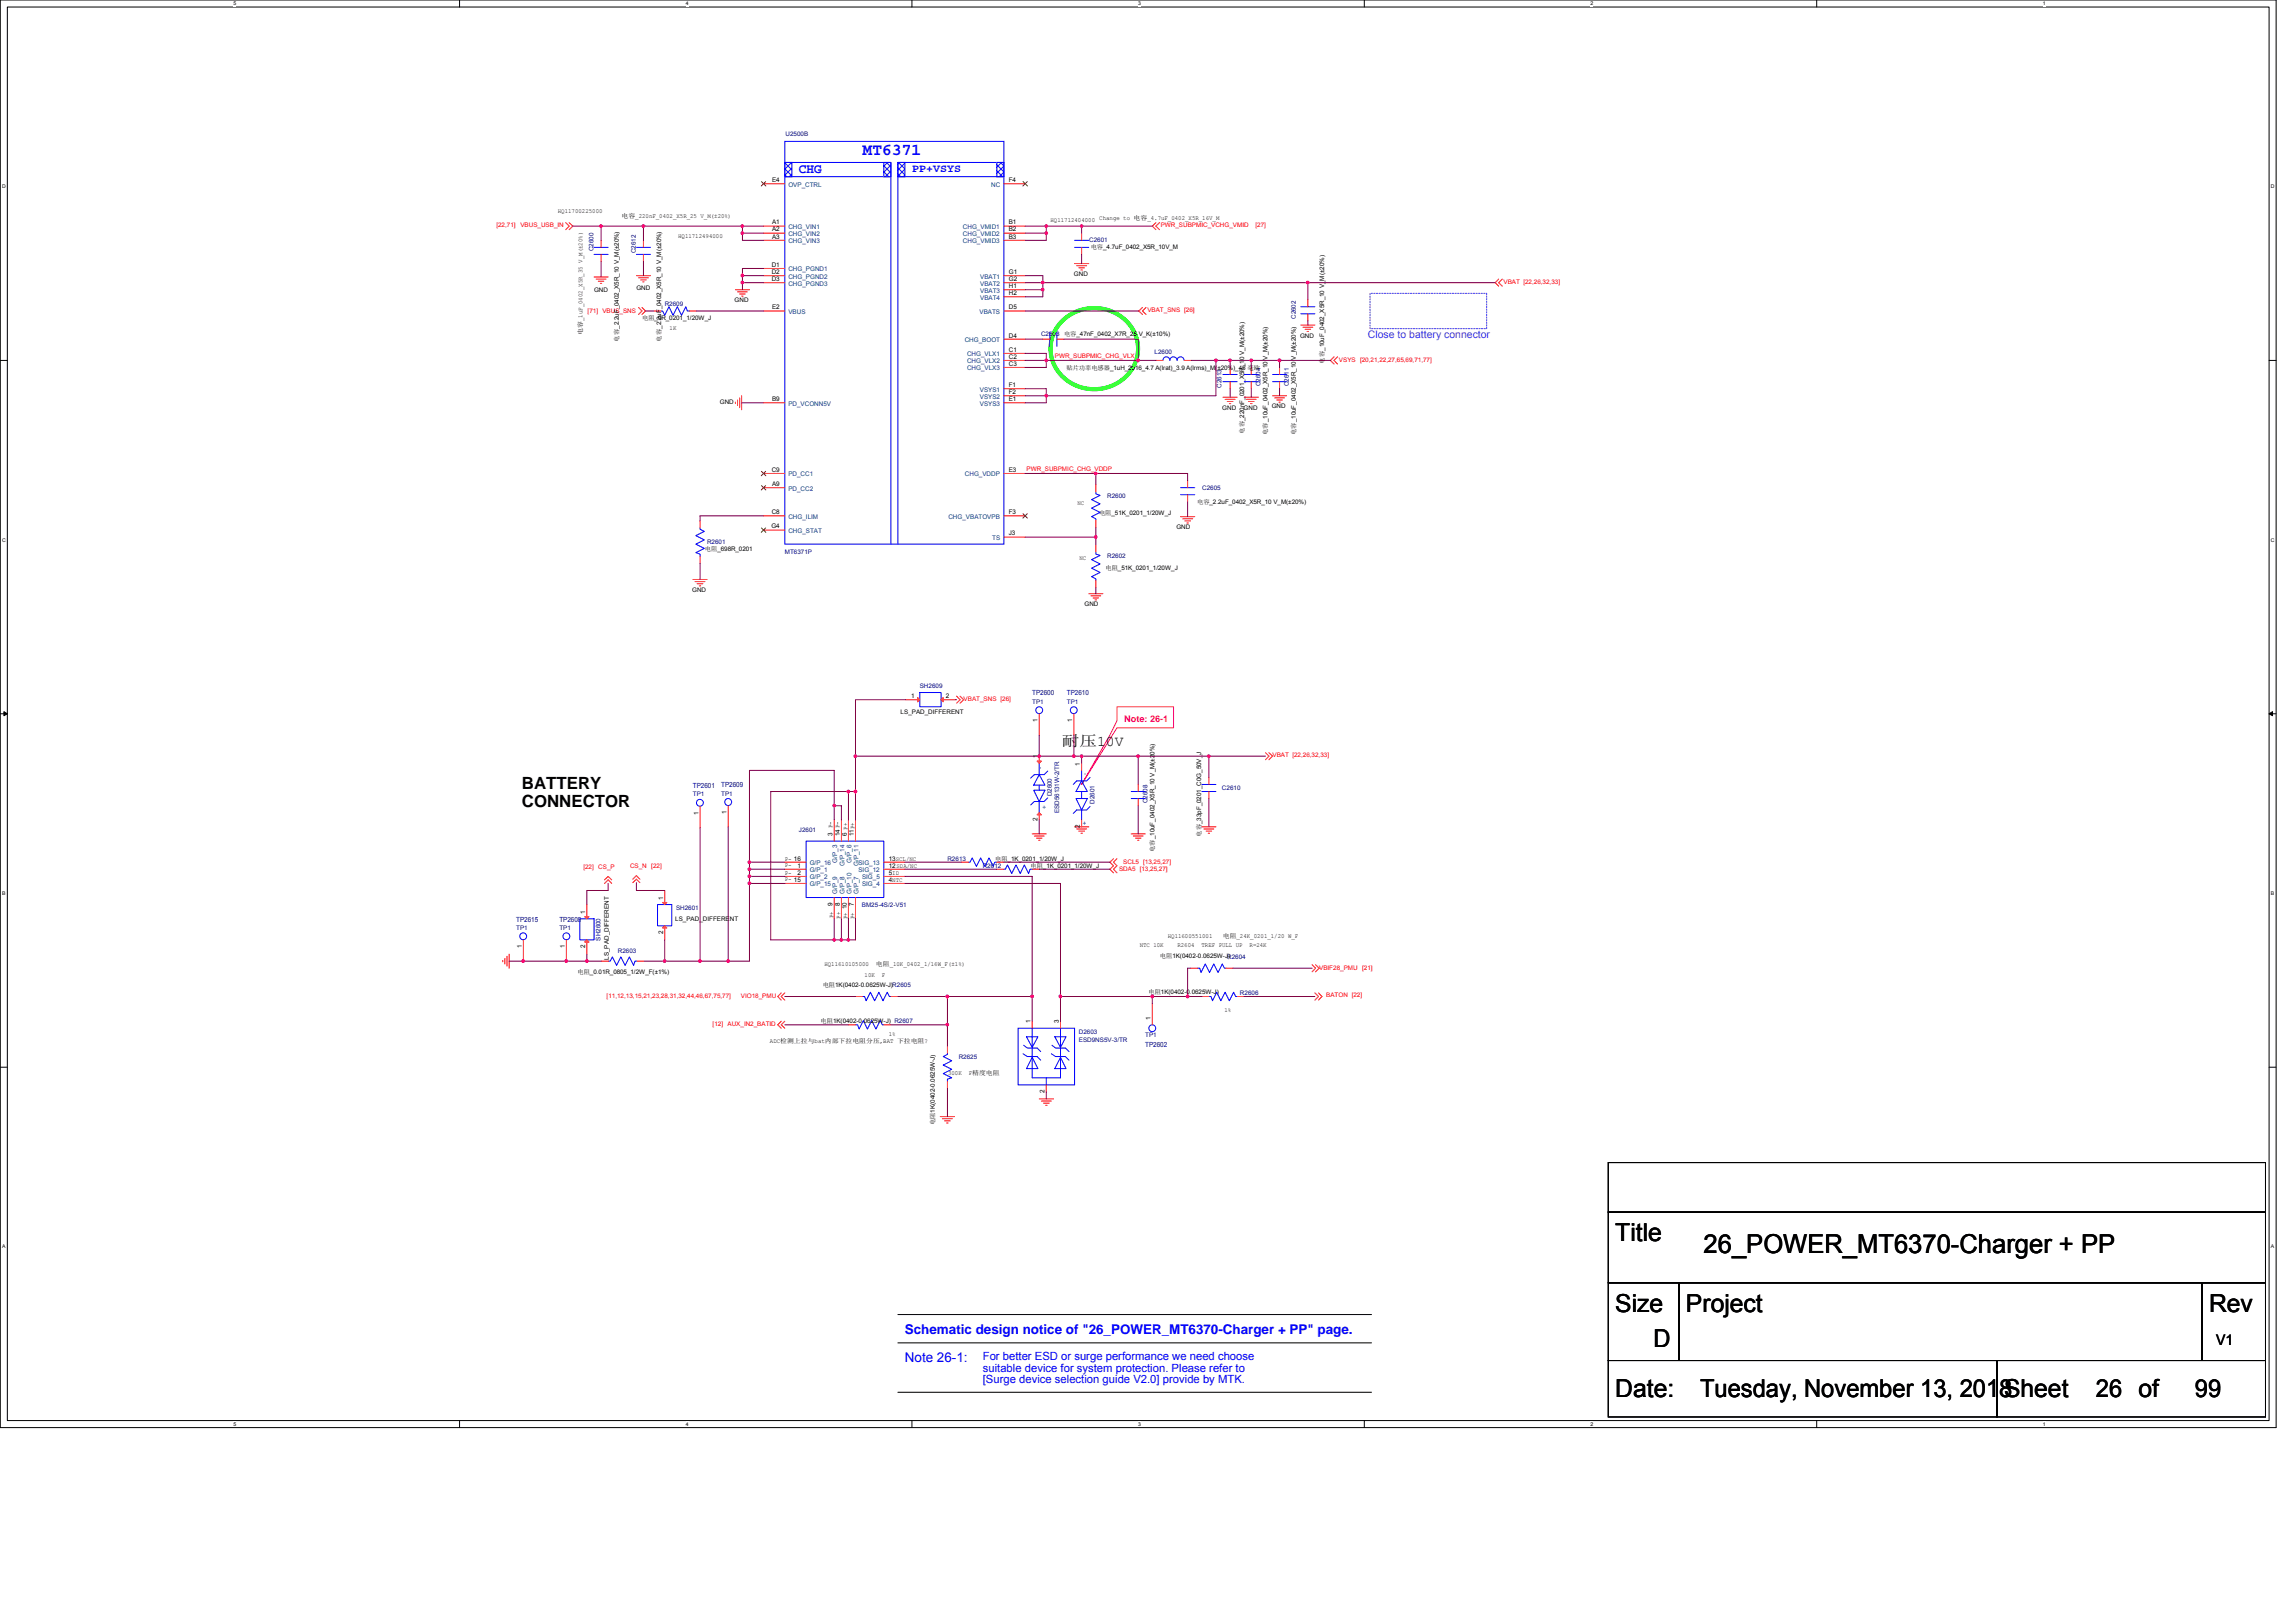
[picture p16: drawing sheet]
<svg xmlns="http://www.w3.org/2000/svg" width="297mm" height="210mm" viewBox="0 0 297 210" stroke-linecap="round" stroke-linejoin="round" font-family="sans-serif">
<defs><g id="words">
<text font-size="3.4" x="220.4" y="162.1">26_POWER_MT6370-Charger + PP</text>
<g font-size="3.2">
<text x="209" y="160.6">Title</text>
<text x="209" y="169.8">Size</text>
<text x="218.1" y="169.8">Project</text>
<text x="285.8" y="169.8">Rev</text>
<text x="213.9" y="174.3">D</text>
<text x="209" y="180.7">Date:</text>
<text x="219.9" y="180.7">Tuesday, November 13, 2018Sheet</text>
<text x="271.2" y="180.7">26 of</text>
<text x="283.9" y="180.7">99</text>
</g>
<text font-size="2.2" fill="#00f" x="111.6" y="20.1">MT6371</text>
<g font-size="2.2">
<text x="67.5" y="102.1">BATTERY</text>
<text x="67.5" y="104.4">CONNECTOR</text>
</g>
<g font-size="1.9">
<text x="137.4" y="96.5">耐压10V</text>
<text x="286.7" y="174.1">V1</text>
</g>
<g font-size="1.7" fill="#00f">
<text x="103.4" y="22.4">CHG</text>
<text x="117.1" y="172.6">Schematic design notice of &quot;26_POWER_MT6370-Charger + PP&quot; page.</text>
<text x="117.1" y="176.2">Note 26-1:</text>
</g>
<g font-size="1.5" fill="#00f">
<text x="118" y="22.2">PP+VSYS</text>
<text x="127.1" y="176">For better ESD or surge performance we need choose</text>
<text x="127.1" y="177.5">suitable device for system protection. Please refer to</text>
<text x="127.1" y="179">[Surge device selection guide V2.0] provide by MTK.</text>
</g>
<text font-size="1.4" fill="#8000ff" x="177" y="43.8">Close to battery connector</text>
<text font-size="1.2" fill="#ff0080" x="145.4" y="93.5">Note: 26-1</text>
<g font-size=".9" fill="#000080">
<text x="133.5" y="90">TP2600</text>
<text x="138" y="90">TP2610</text>
<text x="89.6" y="102">TP2601</text>
<text x="93.3" y="101.9">TP2609</text>
<text x="66.8" y="119.2">TP2615</text>
<text x="72.4" y="119.2">TP2608</text>
<text x="148.2" y="135.4">TP2602</text>
</g>
<g font-size=".8" fill="#000080">
<text x="101.6" y="17.5">U2500B</text>
<text x="76.8" y="32.5" transform="rotate(-90 76.8 32.5)">C2600</text>
<text x="82.3" y="32.8" transform="rotate(-90 82.3 32.8)">C2612</text>
<text x="140.9" y="31.3">C2601</text>
<text x="86" y="39.6">R2609</text>
<text x="167.7" y="41.3" transform="rotate(-90 167.7 41.3)">C2602</text>
<text x="134.7" y="43.5">C2603</text>
<text x="149.4" y="45.8">L2600</text>
<text x="158" y="50.1" transform="rotate(-90 158 50.1)">C2613</text>
<text x="163.1" y="50" transform="rotate(-90 163.1 50)">C2604</text>
<text x="166.7" y="50" transform="rotate(-90 166.7 50)">C2611</text>
<text x="143.2" y="64.4">R2600</text>
<text x="155.5" y="63.4">C2605</text>
<text x="91.5" y="70.4">R2601</text>
<text x="101.5" y="71.7">MT6371P</text>
<text x="143.2" y="72.1">R2602</text>
<text x="119" y="89">SH2609</text>
<text x="133.5" y="91.1">TP1</text>
<text x="138" y="91.1">TP1</text>
<text x="89.6" y="103">TP1</text>
<text x="93.3" y="103">TP1</text>
<text x="103.4" y="107.7">J2601</text>
<text x="136.1" y="103" transform="rotate(-90 136.1 103)">D2600</text>
<text x="137" y="105.2" transform="rotate(-90 137 105.2)">ESD56131W-2/TR</text>
<text x="141.6" y="104" transform="rotate(-90 141.6 104)">D2601</text>
<text x="148.5" y="103.9" transform="rotate(-90 148.5 103.9)">C2608</text>
<text x="158.1" y="102.2">C2610</text>
<text x="122.6" y="111.4">R2613</text>
<text x="127.1" y="112.3">R2612</text>
<text x="87.5" y="117.8">SH2601</text>
<text x="111.5" y="117.4">BM25-4S/2-V51</text>
<text x="66.8" y="120.3">TP1</text>
<text x="72.4" y="120.3">TP1</text>
<text x="77.7" y="121.7" transform="rotate(-90 77.7 121.7)">SH2600</text>
<text x="79.9" y="123.3">R2603</text>
<text x="158.8" y="124.1">R2604</text>
<text x="160.4" y="128.7">R2606</text>
<text x="124" y="137">R2625</text>
<text x="139.6" y="133.8">D2603</text>
<text x="139.6" y="134.9">ESD9NS5V-3/TR</text>
<text x="148.2" y="134.2">TP1</text>
</g>
<g font-size=".8">
<text x="99.9" y="23.6">E4</text>
<text x="130.5" y="23.6">F4</text>
<text x="72.2" y="27.5">HQ11700225000</text>
<text x="80.4" y="28.2">电容_220nF_0402_X5R_25 V_M(±20%)</text>
<text x="99.9" y="29">A1</text>
<text x="99.9" y="30">A2</text>
<text x="130.5" y="29">B1</text>
<text x="130.5" y="30">B2</text>
<text x="135.9" y="28.8">HQ11712404000</text>
<text x="142.2" y="28.4">Change to 电容_4.7uF_0402_X5R_16V_M</text>
<text x="87.7" y="30.8">HQ11712494000</text>
<text x="99.8" y="34.5">D1</text>
<text x="99.8" y="35.5">D2</text>
<text x="99.9" y="30.9">A3</text>
<text x="130.5" y="30.9">B3</text>
<text x="130.5" y="35.5">G1</text>
<text x="138.9" y="35.7">GND</text>
<text x="141.1" y="32.3">电容_4.7uF_0402_X5R_10V_M</text>
<text x="76.9" y="37.7">GND</text>
<text x="82.3" y="37.6">GND</text>
<text x="83.1" y="41.4">电阻_0R_0201_1/20W_J</text>
<text x="95" y="39.1">GND</text>
<text x="99.8" y="36.4">D3</text>
<text x="99.9" y="40">E2</text>
<text x="130.5" y="36.4">G2</text>
<text x="130.5" y="37.3">H1</text>
<text x="130.5" y="38.2">H2</text>
<text x="130.5" y="40">D5</text>
<text x="75.3" y="43.3" transform="rotate(-90 75.3 43.3)">电容_1uF_0402_X5R_35 V_M(±20%)</text>
<text x="80" y="44.2" transform="rotate(-90 80 44.2)">电容_2.2uF_0402_X5R_10 V_M(±20%)</text>
<text x="85.5" y="44.2" transform="rotate(-90 85.5 44.2)">电容_2.2uF_0402_X5R_10 V_M(±20%)</text>
<text x="86.6" y="42.7">1K</text>
<text x="130.5" y="43.7">D4</text>
<text x="130.5" y="45.5">C1</text>
<text x="130.5" y="46.4">C2</text>
<text x="130.5" y="47.3">C3</text>
<text x="137.7" y="43.5">电容_47nF_0402_X7R_25 V_K(±10%)</text>
<text x="138" y="47.8">贴片功率电感器_1uH_2016_4.7 A(lrat)_3.9 A(lrms)_M(±20%)_45 毫欧</text>
<text x="168.2" y="43.7">GND</text>
<text x="171.3" y="47.1" transform="rotate(-90 171.3 47.1)">电容_10uF_0402_X5R_10 V_M(±20%)</text>
<text x="93.1" y="52.3">GND</text>
<text x="99.9" y="51.9">B9</text>
<text x="130.5" y="50.1">F1</text>
<text x="130.5" y="51">F2</text>
<text x="130.5" y="51.9">E1</text>
<text x="158.1" y="53">GND</text>
<text x="160.9" y="53">GND</text>
<text x="164.5" y="52.8">GND</text>
<text x="161" y="56.1" transform="rotate(-90 161 56.1)">电容_220nF_0201_X5R_10 V_M(±20%)</text>
<text x="164" y="56.3" transform="rotate(-90 164 56.3)">电容_10uF_0402_X5R_10 V_M(±20%)</text>
<text x="167.7" y="56.3" transform="rotate(-90 167.7 56.3)">电容_10uF_0402_X5R_10 V_M(±20%)</text>
<text x="99.8" y="61">C9</text>
<text x="99.9" y="62.9">A9</text>
<text x="130.5" y="61">E3</text>
<text x="139.4" y="65.3">NC</text>
<text x="154.9" y="65.2">电容_2.2uF_0402_X5R_10 V_M(±20%)</text>
<text x="91.2" y="71.3">电阻_698R_0201</text>
<text x="99.8" y="68.4">G4</text>
<text x="99.8" y="66.5">C8</text>
<text x="130.5" y="66.5">F3</text>
<text x="130.5" y="69.3">J3</text>
<text x="142.2" y="66.7">电阻_51K_0201_1/20W_J</text>
<text x="152.2" y="68.5">GND</text>
<text x="89.6" y="76.6">GND</text>
<text x="139.7" y="72.5">NC</text>
<text x="143" y="73.7">电阻_51K_0201_1/20W_J</text>
<text x="140.3" y="78.4">GND</text>
<text x="116.5" y="92.3">LS_PAD_DIFFERENT</text>
<text x="117.9" y="90.3">1</text>
<text x="122.4" y="90.3">2</text>
<text x="134.2" y="93.4" transform="rotate(-90 134.2 93.4)">1</text>
<text x="138.7" y="93.4" transform="rotate(-90 138.7 93.4)">1</text>
<text x="134.2" y="98.1" transform="rotate(-90 134.2 98.1)">1</text>
<text x="139.7" y="99" transform="rotate(-90 139.7 99)">1</text>
<text x="90.4" y="105.4" transform="rotate(-90 90.4 105.4)">1</text>
<text x="94" y="105.3" transform="rotate(-90 94 105.3)">1</text>
<text x="134.2" y="106.2" transform="rotate(-90 134.2 106.2)">2</text>
<text x="139.7" y="107.1" transform="rotate(-90 139.7 107.1)">2</text>
<text x="101.5" y="112.2">P-</text>
<text x="101.5" y="113.2">P-</text>
<text x="101.5" y="111.4">P- 16</text>
<text x="103.2" y="112.2">1</text>
<text x="103.2" y="113.2">2</text>
<text x="107.7" y="108.2" transform="rotate(-90 107.7 108.2)">3 P-</text>
<text x="108.6" y="108.2" transform="rotate(-90 108.6 108.2)">14P-</text>
<text x="109.6" y="108.2" transform="rotate(-90 109.6 108.2)">6 P+</text>
<text x="110.5" y="108.2" transform="rotate(-90 110.5 108.2)">11P+</text>
<text x="115" y="113.2">5ID</text>
<text x="115" y="112.2">12SDA/NC</text>
<text x="115" y="111.3">13SCL/NC</text>
<text x="128.8" y="111.4">电阻_1K_0201_1/20W_J</text>
<text x="133.3" y="112.3">电阻_1K_0201_1/20W_J</text>
<text x="149.4" y="110.2" transform="rotate(-90 149.4 110.2)">电容_10uF_0402_X5R_10 V_M(±20%)</text>
<text x="155.4" y="108.3" transform="rotate(-90 155.4 108.3)">电容_33pF_0201_C0G_50V_J</text>
<text x="75.7" y="118.2" transform="rotate(-90 75.7 118.2)">1</text>
<text x="85.8" y="116.4" transform="rotate(-90 85.8 116.4)">1</text>
<text x="87.4" y="119.1">LS_PAD_DIFFERENT</text>
<text x="101.5" y="114">P- 15</text>
<text x="107.7" y="117.2" transform="rotate(-90 107.7 117.2)">9</text>
<text x="107.8" y="118.8" transform="rotate(-90 107.8 118.8)">P+</text>
<text x="108.6" y="117.2" transform="rotate(-90 108.6 117.2)">8</text>
<text x="108.7" y="118.9" transform="rotate(-90 108.7 118.9)">P+</text>
<text x="109.6" y="119" transform="rotate(-90 109.6 119)">P+ 10</text>
<text x="110.5" y="117.2" transform="rotate(-90 110.5 117.2)">7</text>
<text x="110.5" y="119" transform="rotate(-90 110.5 119)">P+</text>
<text x="115" y="114.1">4NTC</text>
<text x="67.5" y="122.7" transform="rotate(-90 67.5 122.7)">1</text>
<text x="73.1" y="122.7" transform="rotate(-90 73.1 122.7)">1</text>
<text x="74.7" y="126">电阻_0.01R_0805_1/2W_F(±1%)</text>
<text x="75.7" y="122.7" transform="rotate(-90 75.7 122.7)">2</text>
<text x="78.8" y="124.2" transform="rotate(-90 78.8 124.2)">LS_PAD_DIFFERENT</text>
<text x="85.8" y="120.9" transform="rotate(-90 85.8 120.9)">2</text>
<text x="106.7" y="125">HQ11610105000</text>
<text x="113.3" y="125">电阻_10K_0402_1/16W_F(±1%)</text>
<text x="147.4" y="122.5">NTC 10K</text>
<text x="150.1" y="124">电阻1K(0402-0.0625W-J)</text>
<text x="151.1" y="121.3">HQ11600551001</text>
<text x="152.3" y="122.5">R2604</text>
<text x="155.4" y="122.5">TREF PULL UP</text>
<text x="158.2" y="121.3">电阻_24K_0201_1/20 W_F</text>
<text x="161.7" y="122.5">R=24K</text>
<text x="106.4" y="127.6">电阻1K(0402-0.0625W-J)R2605</text>
<text x="111.9" y="126.5">10K</text>
<text x="114.1" y="126.5">F</text>
<text x="148.6" y="128.5">电阻1K(0402-0.0625W-J)</text>
<text x="148.9" y="132" transform="rotate(-90 148.9 132)">1</text>
<text x="158.4" y="130.9">1%</text>
<text x="99.6" y="135">ADC检测上拉与bat内部下拉电阻分压,BAT 下拉电阻?</text>
<text x="106.2" y="132.4">电阻1K(0402-0.0625W-J) R2607</text>
<text x="115" y="134">1%</text>
<text x="133.3" y="132.4" transform="rotate(-90 133.3 132.4)">1</text>
<text x="137" y="132.4" transform="rotate(-90 137 132.4)">3</text>
<text x="122.7" y="139.1">300K</text>
<text x="125.3" y="139.1">F精度电阻</text>
<text x="135.1" y="141.4" transform="rotate(-90 135.1 141.4)">2</text>
<text x="120.9" y="145.6" transform="rotate(-90 120.9 145.6)">电阻1K(0402-0.0625W-J)</text>
</g>
<g font-size=".8" fill="#f00">
<text x="64.2" y="29.4">[22,71]</text>
<text x="67.3" y="29.4">VBUS_USB_IN</text>
<text x="150.2" y="29.4">PWR_SUBPMIC_VCHG_VMID</text>
<text x="162.4" y="29.4">[27]</text>
<text x="76" y="40.5">[71] VBUS_SNS</text>
<text x="148.4" y="40.4">VBAT_SNS [26]</text>
<text x="194.5" y="36.7">VBAT [22,26,32,33]</text>
<text x="136.5" y="46.3">PWR_SUBPMIC_CHG_VLX</text>
<text x="173.2" y="46.8">VSYS [20,21,22,27,65,69,71,77]</text>
<text x="132.8" y="61">PWR_SUBPMIC_CHG_VDDP</text>
<text x="124.7" y="90.7">VBAT_SNS [26]</text>
<text x="164.6" y="98">VBAT [22,26,32,33]</text>
<text x="75.5" y="112.5">[22]</text>
<text x="77.4" y="112.5">CS_P</text>
<text x="81.5" y="112.3">CS_N</text>
<text x="84.3" y="112.3">[22]</text>
<text x="144.8" y="112.6">SDA5 [13,25,27]</text>
<text x="145.3" y="111.8">SCL5 [13,25,27]</text>
<text x="170.7" y="125.5">VBIF28_PMU</text>
<text x="176.2" y="125.5">[21]</text>
<text x="78.5" y="129.2">[11,12,13,15,21,23,28,31,32,44,46,67,75,77]</text>
<text x="95.9" y="129.2">VIO18_PMU</text>
<text x="171.6" y="129">BATON [22]</text>
<text x="92.2" y="132.8">[12]</text>
<text x="94.1" y="132.8">AUX_IN2_BATID</text>
</g>
<g font-size=".8" fill="#004080">
<text x="102" y="24.2">OVP_CTRL</text>
<text x="102" y="29.6">CHG_VIN1</text>
<text x="124.6" y="29.6">CHG_VMID1</text>
<text x="128.2" y="24.2">NC</text>
<text x="102" y="30.5">CHG_VIN2</text>
<text x="102" y="31.5">CHG_VIN3</text>
<text x="102" y="35.1">CHG_PGND1</text>
<text x="124.6" y="30.5">CHG_VMID2</text>
<text x="124.6" y="31.5">CHG_VMID3</text>
<text x="102" y="36">CHG_PGND2</text>
<text x="102" y="37">CHG_PGND3</text>
<text x="102" y="40.6">VBUS</text>
<text x="126.7" y="40.6">VBATS</text>
<text x="126.8" y="36">VBAT1</text>
<text x="126.8" y="37">VBAT2</text>
<text x="126.8" y="37.9">VBAT3</text>
<text x="126.8" y="38.8">VBAT4</text>
<text x="124.8" y="44.3">CHG_BOOT</text>
<text x="125.1" y="46.1">CHG_VLX1</text>
<text x="125.1" y="47">CHG_VLX2</text>
<text x="125.1" y="47.9">CHG_VLX3</text>
<text x="102" y="52.5">PD_VCONN5V</text>
<text x="126.8" y="50.7">VSYS1</text>
<text x="126.8" y="51.6">VSYS2</text>
<text x="126.8" y="52.5">VSYS3</text>
<text x="102" y="61.6">PD_CC1</text>
<text x="102" y="63.5">PD_CC2</text>
<text x="124.8" y="61.6">CHG_VDDP</text>
<text x="102" y="67.1">CHG_ILIM</text>
<text x="102" y="69">CHG_STAT</text>
<text x="122.7" y="67.1">CHG_VBATOVPB</text>
<text x="128.4" y="69.9">TS</text>
<text x="134.8" y="99.5" transform="rotate(-90 134.8 99.5)">-</text>
<text x="140.6" y="100.3" transform="rotate(-90 140.6 100.3)">-</text>
<text x="135.4" y="104.7" transform="rotate(-90 135.4 104.7)">+</text>
<text x="140.6" y="106.7" transform="rotate(-90 140.6 106.7)">+</text>
<text x="104.8" y="112.8">G/P_1</text>
<text x="104.8" y="113.8">G/P_2</text>
<text x="104.8" y="111.9">G/P_16</text>
<text x="108.3" y="111.6" transform="rotate(-90 108.3 111.6)">G/P_3</text>
<text x="109.2" y="112" transform="rotate(-90 109.2 112)">G/P_14</text>
<text x="110.1" y="111.6" transform="rotate(-90 110.1 111.6)">G/P_6</text>
<text x="111.1" y="112.8">SIG_12</text>
<text x="111.1" y="111.9">SIG_13</text>
<text x="111.1" y="112" transform="rotate(-90 111.1 112)">G/P_11</text>
<text x="111.5" y="113.8">SIG_5</text>
<text x="104.8" y="114.7">G/P_15</text>
<text x="108.3" y="115.7" transform="rotate(-90 108.3 115.7)">G/P_9</text>
<text x="109.2" y="115.7" transform="rotate(-90 109.2 115.7)">G/P_8</text>
<text x="110.1" y="115.7" transform="rotate(-90 110.1 115.7)">G/P_10</text>
<text x="111.1" y="115.7" transform="rotate(-90 111.1 115.7)">G/P_7</text>
<text x="111.5" y="114.7">SIG_4</text>
</g>
<g font-size=".7">
<text x="30.2" y=".7">5</text>
<text x="88.7" y=".7">4</text>
<text x="147.2" y=".7">3</text>
<text x="205.8" y=".7">2</text>
<text x="264.3" y=".7">1</text>
<text x=".3" y="24.4">D</text>
<text x="293.8" y="24.4">D</text>
<text x=".3" y="70.1">C</text>
<text x="293.8" y="70.1">C</text>
<text x=".3" y="115.8">B</text>
<text x="293.8" y="115.8">B</text>
<text x=".3" y="161.5">A</text>
<text x="293.8" y="161.5">A</text>
<text x="30.2" y="184.5">5</text>
<text x="88.7" y="184.5">4</text>
<text x="147.2" y="184.5">3</text>
<text x="205.8" y="184.5">2</text>
<text x="264.3" y="184.5">1</text>
</g>
</g></defs>
<path d="M0 0h294.5v184.7h-294.5zM.9 .9h292.7v182.9h-292.7z" fill="none" stroke="#000" stroke-width=".13"/>
<g fill="#fff">
<path d="M30.2 .1h.4v.7h-.4z"/>
<path d="M30.2 183.9h.4v.7h-.4z"/>
</g>
<path d="M59.5 0v.9M59.5 183.8v.9" fill="none" stroke="#000" stroke-width=".13"/>
<g fill="#fff">
<path d="M88.7 .1h.4v.7h-.4z"/>
<path d="M88.7 183.9h.4v.7h-.4z"/>
</g>
<path d="M118 0v.9M118 183.8v.9" fill="none" stroke="#000" stroke-width=".13"/>
<g fill="#fff">
<path d="M147.2 .1h.4v.7h-.4z"/>
<path d="M147.2 183.9h.4v.7h-.4z"/>
</g>
<path d="M176.5 0v.9M176.5 183.8v.9" fill="none" stroke="#000" stroke-width=".13"/>
<g fill="#fff">
<path d="M205.8 .1h.3v.7h-.3z"/>
<path d="M205.8 183.9h.3v.7h-.3z"/>
</g>
<path d="M235 0v.9M235 183.8v.9" fill="none" stroke="#000" stroke-width=".13"/>
<g fill="#fff">
<path d="M264.3 .1h.3v.7h-.3z"/>
<path d="M264.3 183.9h.3v.7h-.3z"/>
<path d="M.3 23.8h.4v.7h-.4z"/>
<path d="M293.8 23.8h.5v.7h-.5z"/>
<path d="M.3 69.5h.4v.7h-.4z"/>
<path d="M293.8 69.5h.5v.7h-.5z"/>
</g>
<path d="M0 46.6h.9M293.6 46.6h.9" fill="none" stroke="#000" stroke-width=".13"/>
<g fill="#fff">
<path d="M.3 115.2h.4v.8h-.4z"/>
<path d="M293.8 115.2h.4v.8h-.4z"/>
</g>
<path d="M0 92.4h.9M293.6 92.4h.9" fill="none" stroke="#000" stroke-width=".13"/>
<path d="M.5 92.1l.4 .3-.4 .2zM293.6 92.4l.4-.3v.5z" fill="#000" stroke="#000" stroke-width=".13"/>
<g fill="#fff">
<path d="M.3 160.9h.4v.8h-.4z"/>
<path d="M293.8 160.9h.4v.8h-.4z"/>
</g>
<path d="M0 138.1h.9M293.6 138.1h.9M208.1 156.8h85v9.2h-85zM208.1 150.4h85v6.4h-85zM116.2 170.1h61.2M116.2 173.7h61.2M208.1 166h9.1v10h-9.1zM208.1 176h50.3v7.3h-50.3zM217.2 166h67.7v10h-67.7zM258.4 176h34.7v7.3h-34.7zM284.9 166h8.2v10h-8.2zM116.2 180.1h61.2" fill="none" stroke="#000" stroke-width=".13"/>
<path d="M177.2 38h15.1v4.5h-15.1z" fill="none" stroke="#8000ff" stroke-width=".13" stroke-dasharray=".2 .2"/>
<path d="M137.6 41.4a5.9 5.9 0 0 1 9.3 2 5.3 5.3 0 0 1-5.3 7 5.3 5.3 0 0 1-5.4-7l.3-.7 .5-.7z" fill="none" stroke="#0f0" stroke-width=".53"/>
<path d="M144.5 91.4h7.3v2.8h-7.3l-4.6 7.3 3.7-6.4 .9-1.8z" fill="none" stroke="#ff0080" stroke-width=".13"/>
<g fill="none" stroke="#f00" stroke-width=".13">
<path d="M73.2 28.8l.4 .5-.4 .4M73.6 28.8l.5 .5-.5 .4M76.9 35.8h1.8M77.1 36.1h1.3M77.4 36.4h.7M77.7 36.7h.1M82.3 35.7h1.9M82.6 35.9h1.3M82.6 39.8l.5 .4-.5 .5M82.9 36.2h.7M83.1 39.8l.4 .4-.4 .5M83.2 36.5h.1"/>
<path d="M95.1 37.5h1.9M95.4 37.8h1.3M95.7 38h.7M95.9 38.3h.2M139 34.1h1.9M139.3 34.4h1.3M139.6 34.6h.7M139.8 34.9h.2M147.8 39.8l-.5 .4 .5 .5M148.3 39.8l-.5 .4 .5 .5M149.5 28.8l-.4 .5 .4 .4M150 28.8l-.5 .5 .5 .4"/>
<path d="M193.9 36.1l-.5 .5 .5 .4M194.3 36.1l-.4 .5 .4 .4M95.1 52v.2M95.4 51.8v.7M95.7 51.5v1.2M95.9 51.2v1.8M158.2 51.4h1.9M158.5 51.7h1.3M158.8 51.9h.7M159 52.2h.2M161 51.4h1.8M161.2 51.7h1.3"/>
<path d="M161.5 51.9h.7M161.8 52.2h.2M164.6 51.2h1.9M164.9 51.5h1.3M165.2 51.8h.7M165.5 52h.1M168.3 42.1h1.8M168.6 42.3h1.2M168.8 42.6h.8M169.1 42.9h.2M172.6 46.2l-.5 .4 .5 .5M173 46.2l-.4 .4 .4 .5"/>
<path d="M89.6 75h1.9M89.9 75.2h1.3M90.2 75.5h.7M90.5 75.8h.2M140.9 76.8h1.8M141.1 77.1h1.3M141.4 77.4h.7M141.7 77.6h.2M152.7 66.8h1.9M153 67.1h1.3M153.3 67.4h.7M153.6 67.7h.2"/>
<path d="M123.8 90.1l.4 .4-.4 .5M124.2 90.1l.5 .4-.5 .5M134.4 92.4v2.7M138.9 92.4v2.7M163.7 97.4l.5 .4-.5 .5M164.2 97.4l.4 .4-.4 .5M78.2 113.8l.5-.4 .4 .4M78.2 114.3l.5-.5 .4 .5M81.9 113.7l.4-.4 .5 .4M81.9 114.2l.4-.5 .5 .5M133.5 107.9h1.9M133.8 108.2h1.3"/>
<path d="M134.1 108.4h.7M134.4 108.7h.2M139 107h1.9M139.3 107.3h1.3M139.6 107.5h.7M139.8 107.8h.2M144.1 111.1l-.5 .4 .5 .5-.5 .5 .5 .4M144.5 111.1l-.4 .4 .4 .5-.4 .5 .4 .4M146.3 107.9h1.9M146.6 108.2h1.3M146.9 108.4h.7M147.2 108.7h.1"/>
<path d="M155.5 107h1.8M155.8 107.3h1.2M156 107.5h.8M156.3 107.8h.2M65 124.3v.1M65.3 124v.7M65.6 123.7v1.3M65.9 123.4v1.9M67.7 121.6v2.8M101.1 128.5l-.5 .4 .5 .5M101.1 132.1l-.5 .5 .5 .4M101.5 128.5l-.4 .4 .4 .5"/>
<path d="M101.5 132.1l-.4 .5 .4 .4M110.7 128.9h.9M115.2 128.9h1M133.5 132.1v.9M137.2 132.1v.9M169.8 124.8l.4 .5-.4 .4M170.1 128.5l.5 .4-.5 .5M170.2 124.8l.5 .5-.5 .4M170.6 128.5l.4 .4-.4 .5M121.6 144.5h1.9M121.9 144.7h1.3M122.2 145h.7"/>
<path d="M122.5 145.3h.2M134.4 142.2h1.9M134.7 142.5h1.3M135 142.7h.7M135.3 143h.2M135.4 140.4v.9"/>
</g>
<g fill="none" stroke="#00f" stroke-width=".13">
<path d="M101.5 22.9h13.7M134.4 92.4h.1M138.9 92.4h.1M67.7 121.6h.1M111.6 128.9h.1M111.6 128.9h.3l.2 .6 .5-1.1 .6 1.1 .5-1.1 .5 1.1 .6-1.1 .3 .5h.1M115.2 128.9h.1M131.7 133h7.3v7.4h-7.3zM132.4 136.3l.5 .4h1.3l.4 .5M132.4 135.2l.5 .4h1.3l.4 .5M132.8 134.1h1.5l-.8 1.4zM133.5 133v6.4h1.9"/>
<path d="M133.5 136.8l.8 1.5h-1.5zM135.4 139.4v1M136 136.3l.6 .4h1.2l.5 .5M136.1 135.2l.5 .4h1.2l.5 .5M136.5 134.1h1.4l-.7 1.4zM137.2 133v6.4h-1.8M137.2 136.8l.7 1.5h-1.4z"/>
<circle cx="134.4" cy="91.9" r=".45"/>
<circle cx="138.9" cy="91.9" r=".45"/>
<circle cx="67.7" cy="121.1" r=".45"/>
</g>
<path d="M114.3 21h.9v1.9h-.9z" fill="#fff"/>
<path d="M114.3 21h.9v1.9h-.9z" fill-rule="evenodd" fill="#00f" stroke="#00f" stroke-width=".13"/>
<path d="M101.5 21h.9v1.9h-.9z" fill="#fff"/>
<path d="M101.5 21h.9v1.9h-.9z" fill-rule="evenodd" fill="#00f" stroke="#00f" stroke-width=".13"/>
<path d="M116.2 21h.9v1.9h-.9z" fill="#fff"/>
<path d="M116.2 21h.9v1.9h-.9z" fill-rule="evenodd" fill="#00f" stroke="#00f" stroke-width=".13"/>
<path d="M116.2 21h13.7" fill="none" stroke="#00f" stroke-width=".13"/>
<path d="M129 21h.9v1.9h-.9z" fill="#fff"/>
<path d="M129 21h.9v1.9h-.9z" fill-rule="evenodd" fill="#00f" stroke="#00f" stroke-width=".13"/>
<g fill="none" stroke="#00f" stroke-width=".13">
<path d="M101.5 18.3h28.4v52.1h-28.4zM76.9 32h1.8M76.9 32.9h1.8M77.8 32h.1M77.8 32.9h.1M82.3 32h1.9M82.3 32.9h1.9M83.2 32h.1M83.2 32.9h.1M101.5 21h13.7v49.4M116.2 22.9h13.7M116.2 21v49.4"/>
<path d="M139 31.1h1.9M139 32h1.9M139.9 31.1h.1M139.9 32h.1M168.3 39.7h1.8M169.2 39.7h.1M85.5 40.2h.1M85.5 40.2h.2l.3 .6 .5-1.1 .6 1.1 .5-1.1 .6 1.1 .5-1.1 .2 .5h.3M89.2 40.2h.1M135.8 43.9h.1M135.8 43v1.8M136.7 43v1.8"/>
<path d="M136.7 43.9h.1M150.4 46.6h.1M150.4 46.6a.44 .44 0 0 1 .5-.4 .44 .44 0 0 1 .4 .4M151.4 46.6a.46 .46 0 0 1 .4-.4 .46 .46 0 0 1 .5 .4M152.3 46.6a.44 .44 0 0 1 .4-.4 .44 .44 0 0 1 .5 .4M153.2 46.6h.1M158.2 48.5h1.9M158.2 49.4h1.9M159.1 48.5h.1M159.1 49.4h.1M161 48.5h1.8M161 49.4h1.8"/>
<path d="M161.9 48.5h.1M161.9 49.4h.1M164.6 48.5h1.9M164.6 49.4h1.9M165.5 48.5h.1M165.5 49.4h.1M168.3 40.6h1.8M169.2 40.6h.1M90.6 72h.1M90.6 68.3h.1M90.6 68.3v.2l.5 .2-1.1 .6 1.1 .5-1.1 .6 1.1 .6-1.1 .5 .6 .2v.3M141.8 63.6h.1"/>
<path d="M141.8 67.3h.1M141.8 63.6v.3l.5 .2-1.1 .5 1.1 .6-1.1 .5 1.1 .6-1.1 .5 .6 .3v.2M141.8 71.4h.1M141.8 75.1h.1M141.8 71.4v.3l.5 .2-1.1 .5 1.1 .6-1.1 .5 1.1 .6-1.1 .5 .6 .3v.2M152.7 63.1h1.9M152.7 64h1.9M153.6 63.1h.1M153.6 64h.1M119 90.5h.1M119 89.6h2.7v1.8h-2.7zM121.7 90.5h.1"/>
<path d="M134.4 98.7v1.5M135.5 99.8l-.4 .4h-1.3l-.5 .5M139.9 99.7v1.3M75 118.9h1.9v2.7h-1.9zM75.9 118.9h.1M85.1 117h1.8v2.8h-1.8zM86 119.8h.1M86 117h.1M90.6 104.3h.1M94.2 104.2h.1M104.3 108.8h10v7.3h-10zM125.3 111.5h.1"/>
<path d="M125.3 111.5h.2l.3-.5 .5 1.1 .6-1.1 .5 1.1 .5-1.1 .6 1.1 .2-.6h.3M129 111.5h.1M129.9 112.5h.1M129.9 112.5h.2l.2-.6 .6 1.1 .5-1.1 .6 1.1 .5-1.1 .6 1.1 .2-.5h.2M133.5 112.5h.1M133.7 102.2h1.5l-.8 1.5zM134.4 103.7v1.5M134.4 101.6v.6M134.4 100.2l.8 1.4h-1.5zM135.5 103.2l-.4 .5h-1.3l-.5 .4M139.2 103.3h1.5l-.8 1.5zM139.9 101l.8 1.4h-1.5z"/>
<path d="M139.9 102.4v.9M139.9 104.8v1.3M141 104.3l-.4 .5h-1.3l-.4 .4M141 100.6l-.4 .4h-1.3l-.4 .5M146.3 102.4h1.9M146.3 103.3h1.9M147.3 102.4h.1M147.3 103.3h.1M155.5 101.5h1.8M155.5 102.4h1.8M156.4 101.5h.1M156.4 102.4h.1"/>
<path d="M73.3 121.6h.1M75.9 121.6h.1M78.8 124.4h.1M78.8 124.4h.1l.3-.6 .6 1.1 .5-1.1 .6 1.1 .5-1.1 .6 1.1 .1-.5h.3M82.4 124.4h.1M110.7 132.6h.1M110.7 132.6h.3l.1 .5 .6-1.1 .5 1.1 .6-1.1 .5 1.1 .6-1.1 .2 .6h.2M114.3 132.6h.1M122.6 139.9h.1M122.6 136.2h.1M122.6 136.2v.2l-.6 .3 1.1 .5-1.1 .6 1.1 .5-1.1 .6 1.1 .5-.5 .2v.3M149.1 132.6h.1"/>
<path d="M154.9 125.3h.1M154.9 125.3h.3l.2 .5 .5-1.1 .6 1.1 .5-1.1 .6 1.1 .5-1.1 .3 .6h.2M156.4 128.9h.1M156.4 128.9h.3l.2 .6 .5-1.1 .5 1.1 .6-1.1 .5 1.1 .6-1.1 .3 .5h.2M158.6 125.3h.1M160.1 128.9h.1"/>
<circle cx="90.5" cy="103.9" r=".45"/>
<circle cx="94.2" cy="103.8" r=".45"/>
<circle cx="73.3" cy="121.1" r=".45"/>
<circle cx="149.1" cy="133" r=".45"/>
</g>
<g fill="none" stroke="#f00" stroke-width=".13">
<path d="M77.8 31.1v.9M77.8 32.9v.9M83.2 31.1v.9M83.2 32.9v.9M98.8 23.8h2.7M98.8 29.3h2.7M98.8 30.2h2.7M98.8 31.1h2.7M98.8 34.7h2.7M98.8 35.7h2.7M98.8 36.6h2.7M129.9 23.8h2.7"/>
<path d="M129.9 29.3h2.7M129.9 30.2h2.7M129.9 31.1h2.7M129.9 35.7h2.7M129.9 36.6h2.7M129.9 37.5h2.7M129.9 38.4h2.7M139.9 30.2v.9M139.9 32v.9M169.2 38.8v.9M84.6 40.2h.9M89.2 40.2h.9"/>
<path d="M98.8 40.2h2.7M98.8 52.1h2.7M129.9 40.2h2.7M129.9 43.9h2.7M129.9 45.7h2.7M129.9 46.6h2.7M129.9 47.5h2.7M129.9 50.3h2.7M129.9 51.2h2.7M129.9 52.1h2.7M134.9 43.9h.9M136.7 43.9h.9"/>
<path d="M149.5 46.6h.9M153.2 46.6h.9M159.1 47.5v1M159.1 49.4v.9M161.9 47.5v1M161.9 49.4v.9M165.5 47.5v1M165.5 49.4v.9M169.2 40.6v.9M90.6 67.4v.9M90.6 72v.9M98.8 61.3h2.7"/>
<path d="M98.8 63.1h2.7M98.8 66.7h2.7M98.8 68.6h2.7M129.9 61.3h2.7M129.9 66.7h2.7M129.9 69.5h2.7M141.8 67.3v.9M141.8 62.7v.9M141.8 75.1v.9M141.8 70.5v.9M153.6 62.2v.9M153.6 64v.9"/>
<path d="M117.2 90.5h1.8M121.7 90.5h1.9M134.4 97.8v.9M139.9 98.7v1M75.9 117v1.9M86 115.2v1.8M86 119.8v1.8M90.6 104.3v2.8M94.2 104.2v2.8M101.5 112.5h2.8M101.5 113.4h2.8M101.5 114.3h2.8"/>
<path d="M101.5 111.5h2.8M107.9 106.1v2.7M107.9 116.1v2.8M108.9 116.1v2.8M108.9 106.1v2.7M109.8 116.1v2.8M109.8 106.1v2.7M110.7 106.1v2.7M110.7 116.1v2.8M114.3 114.3h2.8M114.3 113.4h2.8M114.3 112.5h2.8"/>
<path d="M114.3 111.5h2.8M124.4 111.5h.9M129 111.5h.9M129 112.5h.9M133.5 112.5h.9M134.4 105.2v.9M139.9 106.1v.9M147.3 101.5v.9M147.3 103.3v.9M156.4 100.6v.9M156.4 102.4v.9M73.3 121.6v2.8"/>
<path d="M75.9 121.6v1.8M77.8 124.4h1M82.4 124.4h.9M109.8 132.6h.9M114.3 132.6h.9M122.6 135.3v.9M122.6 139.9v.9M149.1 129.8v2.8M154 125.3h.9M155.5 128.9h.9M158.6 125.3h.9M160.1 128.9h.9"/>
</g>
<path d="M98.5 23.5l.6 .6M99.1 23.5l-.6 .6M132.4 23.5l.5 .6M132.9 23.5l-.6 .6M98.5 61l.6 .6M98.5 62.8l.6 .6M98.5 68.3l.6 .6M99.1 61l-.6 .6M99.1 62.8l-.6 .6M99.1 68.3l-.6 .6M132.4 66.5l.5 .5M132.9 66.5l-.6 .5" fill="none" stroke="#804000" stroke-width=".13"/>
<g fill="#f00" stroke="#f00" stroke-width=".13">
<path d="M134.2 98.5h.5l-.3 .2z"/>
<path d="M134.2 105.4l.2-.2 .3 .2z"/>
<path d="M75.6 118.6h.6l-.3 .3z"/>
<path d="M75.6 121.9l.3-.3 .3 .3z"/>
<path d="M85.7 116.8h.6l-.3 .2z"/>
<path d="M85.7 120.1l.3-.3 .3 .3z"/>
<path d="M118.7 90.3l.3 .2-.3 .3z"/>
<path d="M121.7 90.5l.3-.2v.5z"/>
</g>
<g fill="none" stroke="#800040" stroke-width=".13">
<path d="M74.1 29.3h3.7v1.8M77.8 29.3h5.4M77.8 33.8v2M83.2 33.8v1.9M96.1 29.3v.9M96.1 30.2v.9h2.7M96.1 35.7v.9M96.1 30.2h2.7M96.1 29.3h2.7M96.1 35.7h2.7M96.1 36.6h2.7M96.1 36.6v.9"/>
<path d="M96.1 29.3h-12.9v1.8M98.8 34.7h-2.7v1M132.6 29.3h2.8M132.6 36.6h2.3M132.6 37.5h2.3M132.6 30.2h2.8M132.6 35.7h2.3v.9M134.9 36.6v.9M134.9 36.6h34.3M134.9 37.5v.9h-2.3M135.4 30.2v.9h-2.8M135.4 29.3v.9"/>
<path d="M135.4 29.3h4.5M139.9 32.9v1.2M139.9 29.3v.9M139.9 29.3h9.2M169.2 36.6h24.2M169.2 36.6v2.2M83.5 40.2h1.1M90.1 40.2h8.7M95.9 52.1h2.9M132.6 45.7h2.8v.9M132.6 46.6h2.8M132.6 50.3h2.8v.9"/>
<path d="M132.6 51.2h2.8M132.6 43.9h2.3M132.6 40.2h14.7M135.4 46.6v.9h-2.8M135.4 51.2v.9h-2.8M135.4 46.6h11.9M137.6 43.9h9.7v2.7M147.3 46.6h2.2M154.1 46.6h3.2M157.3 46.6v4.6h-21.9M157.3 46.6h1.8M159.1 46.6v.9"/>
<path d="M159.1 46.6h2.8M159.1 50.3v1.1M161.9 50.3v1.1M161.9 46.6h3.6M161.9 46.6v.9M165.5 46.6v.9M165.5 46.6h6.6M165.5 50.3v.9M169.2 41.5v.6M90.6 72.9v2.1M98.8 66.7h-8.2v.7M132.6 61.3h9.2"/>
<path d="M141.8 68.2v1.3h-9.2M141.8 69.5v1M141.8 76v.8M153.6 64.9v1.9M153.6 62.2v-.9h-11.8v1.4M110.7 97.8v4.6M110.7 97.8h23.7M117.2 90.5h-6.5v7.3M123.6 90.5h.2M134.4 95.1v2.7M134.4 97.8h4.5M138.9 95.1v2.7"/>
<path d="M138.9 97.8h1M139.9 97.8h7.4M139.9 97.8v.9M147.3 97.8v3.7M147.3 97.8h16.4M156.4 97.8v2.8M78.7 114.3v.9h-2.8v1.8M82.3 114.2v1h3.7M90.6 107.1v17.3M94.2 107v17.4M97 114.3v10.1h-2.8M97 111.5h4.5"/>
<path d="M97 111.5v1M97 112.5h4.5M97 112.5v.9M97 113.4h4.5M97 113.4v.9M97 114.3h4.5M107.9 104.2h1v1.9M107.9 104.2v-4.5h-10.9v11.8M107.9 118.9v2.7M107.9 104.2v1.9M108.9 118.9v2.7M109.8 102.4h-10.1v19.2h8.2"/>
<path d="M109.8 118.9v2.7M109.8 102.4v3.7M109.8 102.4h.9M110.7 118.9v2.7h-.9M110.7 102.4v3.7M117.1 114.3h20.1v14.6M117.1 111.5h7.3M117.1 112.5h11.9M117.1 113.4h16.4v15.5M129.9 111.5h13.7M134.4 106.1v1.8M134.4 112.5h9.2"/>
<path d="M147.3 104.2v3.7M156.4 103.3v3.7M65.9 124.4h10M75.9 123.4v1M75.9 124.4h1.9M83.3 124.4h2.7M86 121.6v2.8M86 124.4h4.6M90.6 124.4h3.6M101.5 132.6h8.3M101.5 128.9h9.2M107.9 121.6h1"/>
<path d="M108.9 121.6h.9M115.2 132.6h7.4M116.2 128.9h6.4M122.6 128.9v3.7M122.6 128.9h10.9M122.6 132.6v2.7M133.5 128.9v3.2M137.2 128.9h11.9M137.2 128.9v3.2M149.1 128.9v.9M149.1 128.9h4.5M153.6 128.9h1.9"/>
<path d="M154 125.3h-.4v3.6M159.5 125.3h10.3M161 128.9h9.1M122.6 140.8v3.7M135.4 141.3v.9"/>
</g>
<g fill="#f0f" stroke="#f0f" stroke-width=".13">
<path d="M153.5 128.8h.3v.2h-.3z" fill-rule="evenodd"/>
<path d="M85.9 124.2h.2v.3h-.2z" fill-rule="evenodd"/>
<path d="M75.8 124.2h.2v.3h-.2z" fill-rule="evenodd"/>
<path d="M73.1 124.2h.3v.3h-.3z" fill-rule="evenodd"/>
<path d="M90.4 124.2h.3v.3h-.3z" fill-rule="evenodd"/>
<path d="M94.1 124.2h.2v.3h-.2z" fill-rule="evenodd"/>
<path d="M67.6 124.2h.2v.3h-.2z" fill-rule="evenodd"/>
<path d="M133.4 128.8h.3v.2h-.3z" fill-rule="evenodd"/>
<path d="M138.8 97.7h.2v.2h-.2z" fill-rule="evenodd"/>
<path d="M156.3 97.7h.2v.2h-.2z" fill-rule="evenodd"/>
<path d="M147.1 97.7h.3v.2h-.3z" fill-rule="evenodd"/>
<path d="M96.8 111.4h.3v.3h-.3z" fill-rule="evenodd"/>
<path d="M96.8 112.3h.3v.3h-.3z" fill-rule="evenodd"/>
<path d="M96.8 113.2h.3v.3h-.3z" fill-rule="evenodd"/>
<path d="M96.8 114.2h.3v.2h-.3z" fill-rule="evenodd"/>
<path d="M110.5 102.3h.3v.2h-.3z" fill-rule="evenodd"/>
<path d="M122.4 128.8h.3v.2h-.3z" fill-rule="evenodd"/>
<path d="M148.9 128.8h.3v.2h-.3z" fill-rule="evenodd"/>
<path d="M137.1 128.8h.2v.2h-.2z" fill-rule="evenodd"/>
<path d="M135.2 46.5h.3v.2h-.3z" fill-rule="evenodd"/>
<path d="M147.1 46.5h.3v.2h-.3z" fill-rule="evenodd"/>
<path d="M135.2 51.1h.3v.2h-.3z" fill-rule="evenodd"/>
<path d="M134.8 37.3h.2v.3h-.2z" fill-rule="evenodd"/>
<path d="M161.8 46.5h.2v.2h-.2z" fill-rule="evenodd"/>
<path d="M157.2 46.5h.2v.2h-.2z" fill-rule="evenodd"/>
<path d="M165.4 46.5h.3v.2h-.3z" fill-rule="evenodd"/>
<path d="M83.1 29.1h.3v.3h-.3z" fill-rule="evenodd"/>
<path d="M141.6 69.3h.3v.3h-.3z" fill-rule="evenodd"/>
<path d="M110.5 97.7h.3v.2h-.3z" fill-rule="evenodd"/>
<path d="M159 46.5h.2v.2h-.2z" fill-rule="evenodd"/>
<path d="M153.5 128.8h.3v.2h-.3z" fill-rule="evenodd"/>
<path d="M85.9 124.2h.2v.3h-.2z" fill-rule="evenodd"/>
<path d="M75.8 124.2h.2v.3h-.2z" fill-rule="evenodd"/>
<path d="M73.1 124.2h.3v.3h-.3z" fill-rule="evenodd"/>
<path d="M90.4 124.2h.3v.3h-.3z" fill-rule="evenodd"/>
<path d="M94.1 124.2h.2v.3h-.2z" fill-rule="evenodd"/>
<path d="M67.6 124.2h.2v.3h-.2z" fill-rule="evenodd"/>
<path d="M133.4 128.8h.3v.2h-.3z" fill-rule="evenodd"/>
<path d="M138.8 97.7h.2v.2h-.2z" fill-rule="evenodd"/>
<path d="M156.3 97.7h.2v.2h-.2z" fill-rule="evenodd"/>
<path d="M147.1 97.7h.3v.2h-.3z" fill-rule="evenodd"/>
<path d="M96.8 111.4h.3v.3h-.3z" fill-rule="evenodd"/>
<path d="M96.8 112.3h.3v.3h-.3z" fill-rule="evenodd"/>
<path d="M96.8 113.2h.3v.3h-.3z" fill-rule="evenodd"/>
<path d="M96.8 114.2h.3v.2h-.3z" fill-rule="evenodd"/>
<path d="M110.5 102.3h.3v.2h-.3z" fill-rule="evenodd"/>
<path d="M122.4 128.8h.3v.2h-.3z" fill-rule="evenodd"/>
<path d="M148.9 128.8h.3v.2h-.3z" fill-rule="evenodd"/>
<path d="M137.1 128.8h.2v.2h-.2z" fill-rule="evenodd"/>
<path d="M135.2 46.5h.3v.2h-.3z" fill-rule="evenodd"/>
<path d="M147.1 46.5h.3v.2h-.3z" fill-rule="evenodd"/>
<path d="M135.2 51.1h.3v.2h-.3z" fill-rule="evenodd"/>
<path d="M134.8 37.3h.2v.3h-.2z" fill-rule="evenodd"/>
<path d="M161.8 46.5h.2v.2h-.2z" fill-rule="evenodd"/>
<path d="M157.2 46.5h.2v.2h-.2z" fill-rule="evenodd"/>
<path d="M165.4 46.5h.3v.2h-.3z" fill-rule="evenodd"/>
<path d="M83.1 29.1h.3v.3h-.3z" fill-rule="evenodd"/>
<path d="M141.6 69.3h.3v.3h-.3z" fill-rule="evenodd"/>
<path d="M110.5 97.7h.3v.2h-.3z" fill-rule="evenodd"/>
<path d="M159 46.5h.2v.2h-.2z" fill-rule="evenodd"/>
<circle cx="139.9" cy="97.8" r=".17"/>
<circle cx="107.9" cy="121.6" r=".17"/>
<circle cx="109.7" cy="121.6" r=".17"/>
<circle cx="108.8" cy="121.6" r=".17"/>
<circle cx="109.7" cy="102.4" r=".17"/>
<circle cx="134.4" cy="97.8" r=".17"/>
<circle cx="107.9" cy="104.2" r=".17"/>
<circle cx="122.6" cy="132.6" r=".17"/>
<circle cx="96" cy="30.2" r=".17"/>
<circle cx="96" cy="35.6" r=".17"/>
<circle cx="135.4" cy="30.2" r=".17"/>
<circle cx="169.2" cy="36.6" r=".17"/>
<circle cx="134.9" cy="36.6" r=".17"/>
<circle cx="135.4" cy="29.3" r=".17"/>
<circle cx="96" cy="36.6" r=".17"/>
<circle cx="139.9" cy="29.3" r=".17"/>
<circle cx="77.7" cy="29.3" r=".17"/>
<circle cx="96" cy="29.3" r=".17"/>
<circle cx="141.7" cy="61.3" r=".17"/>
</g>
<circle cx="231.6" cy="8.2" r="2.91" fill="#fff"/>
<use href="#words"/>
</svg>
